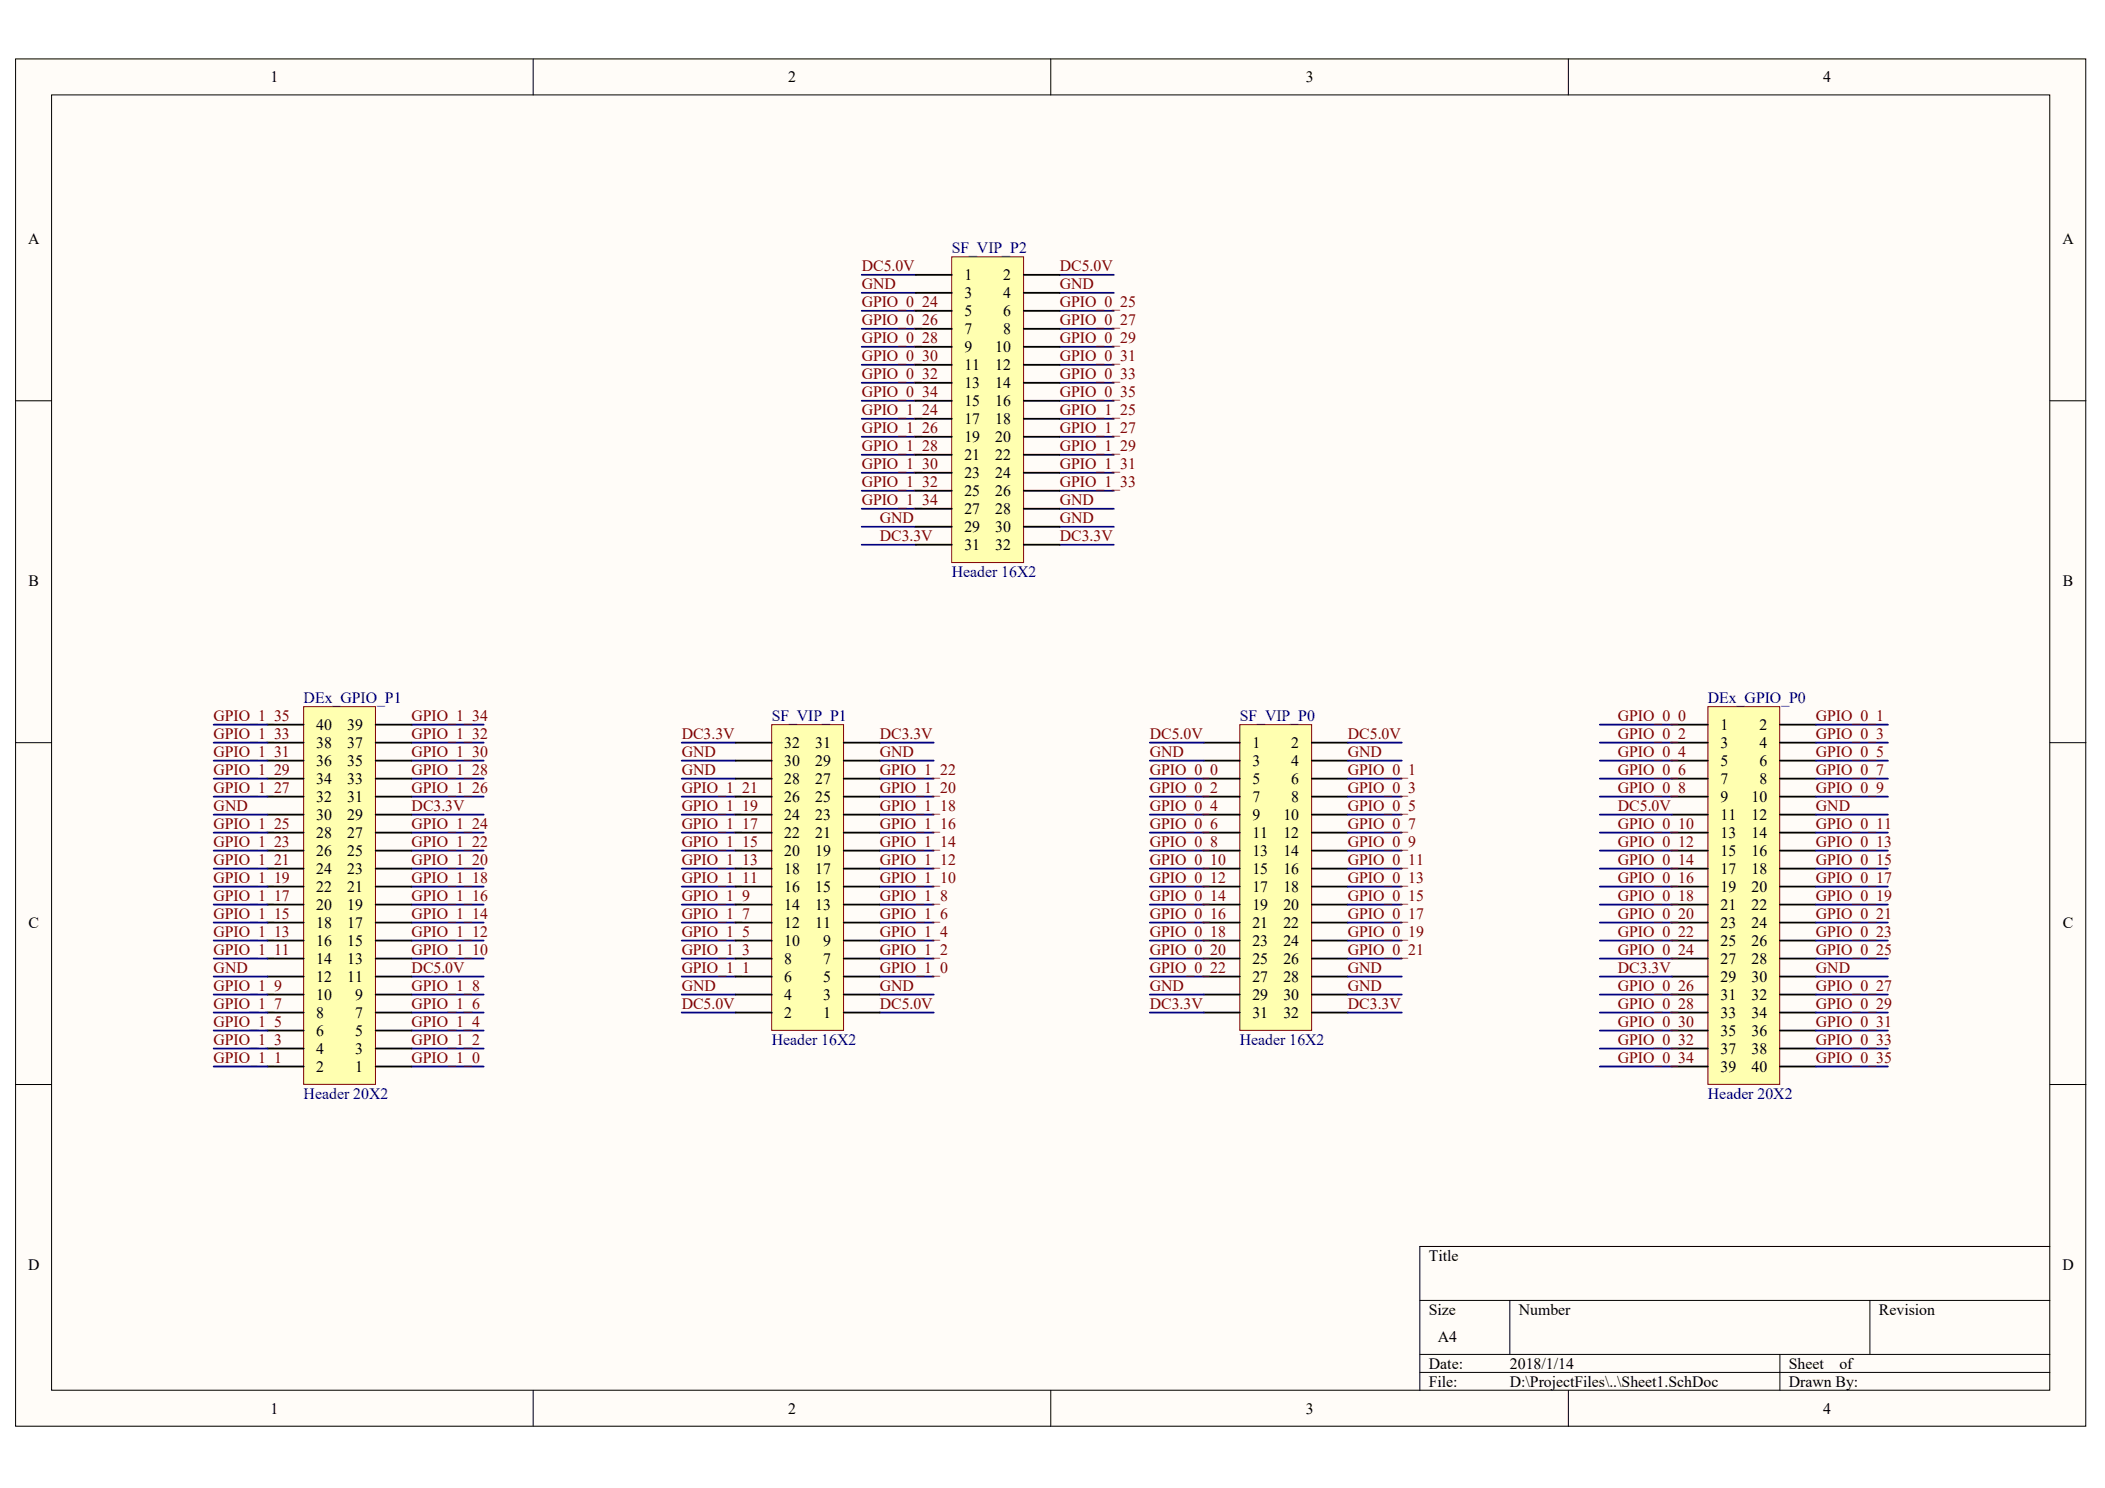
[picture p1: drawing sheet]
<svg xmlns="http://www.w3.org/2000/svg" width="297mm" height="210mm" viewBox="0 0 297 210" stroke-linecap="round" stroke-linejoin="round" font-family="sans-serif">
<defs><g id="words">
<g font-size="2.2">
<text x="38.2" y="11.6">1</text>
<text x="111.2" y="11.6">2</text>
<text x="184.2" y="11.6">3</text>
<text x="257.3" y="11.6">4</text>
<text x="4" y="34.4">A</text>
<text x="291" y="34.4">A</text>
<text x="136.1" y="39.5">1</text>
<text x="141.6" y="39.5">2</text>
<text x="136.1" y="42.1">3</text>
<text x="136.1" y="44.6">5</text>
<text x="136.1" y="47.2">7</text>
<text x="141.6" y="42.1">4</text>
<text x="141.6" y="44.6">6</text>
<text x="141.6" y="47.2">8</text>
<text x="136.1" y="49.7">9</text>
<text x="136.1" y="52.2">11</text>
<text x="140.4" y="49.7">10</text>
<text x="140.4" y="52.2">12</text>
<text x="136.1" y="54.8">13</text>
<text x="136.1" y="57.3">15</text>
<text x="136.1" y="59.8">17</text>
<text x="140.4" y="54.8">14</text>
<text x="140.4" y="57.3">16</text>
<text x="140.4" y="59.8">18</text>
<text x="136.1" y="62.4">19</text>
<text x="136.1" y="64.9">21</text>
<text x="140.4" y="62.4">20</text>
<text x="140.4" y="64.9">22</text>
<text x="136.1" y="67.5">23</text>
<text x="136.1" y="70">25</text>
<text x="140.4" y="67.5">24</text>
<text x="140.4" y="70">26</text>
<text x="136.1" y="72.5">27</text>
<text x="136.1" y="75.1">29</text>
<text x="136.1" y="77.6">31</text>
<text x="140.4" y="72.5">28</text>
<text x="140.4" y="75.1">30</text>
<text x="140.4" y="77.6">32</text>
<text x="4" y="82.6">B</text>
<text x="291.1" y="82.6">B</text>
<text x="44.6" y="105.5">38</text>
<text x="44.6" y="103">40</text>
<text x="49" y="105.5">37</text>
<text x="49" y="103">39</text>
<text x="110.7" y="105.5">32</text>
<text x="115" y="105.5">31</text>
<text x="176.7" y="105.5">1</text>
<text x="182.2" y="105.5">2</text>
<text x="242.8" y="103">1</text>
<text x="242.8" y="105.5">3</text>
<text x="248.3" y="103">2</text>
<text x="248.3" y="105.5">4</text>
<text x="44.6" y="113.1">32</text>
<text x="44.6" y="110.6">34</text>
<text x="44.6" y="108.1">36</text>
<text x="49" y="113.1">31</text>
<text x="49" y="110.6">33</text>
<text x="49" y="108.1">35</text>
<text x="110.7" y="113.1">26</text>
<text x="110.7" y="110.6">28</text>
<text x="110.7" y="108.1">30</text>
<text x="115" y="113.1">25</text>
<text x="115" y="110.6">27</text>
<text x="115" y="108.1">29</text>
<text x="176.7" y="108.1">3</text>
<text x="176.7" y="110.6">5</text>
<text x="176.7" y="113.1">7</text>
<text x="182.2" y="108.1">4</text>
<text x="182.2" y="110.6">6</text>
<text x="182.2" y="113.1">8</text>
<text x="242.8" y="108.1">5</text>
<text x="242.8" y="110.6">7</text>
<text x="242.8" y="113.1">9</text>
<text x="247.1" y="113.1">10</text>
<text x="248.3" y="108.1">6</text>
<text x="248.3" y="110.6">8</text>
<text x="44.6" y="118.2">28</text>
<text x="44.6" y="115.7">30</text>
<text x="49" y="118.2">27</text>
<text x="49" y="115.7">29</text>
<text x="110.7" y="118.2">22</text>
<text x="110.7" y="115.7">24</text>
<text x="115" y="118.2">21</text>
<text x="115" y="115.7">23</text>
<text x="176.7" y="115.7">9</text>
<text x="176.7" y="118.2">11</text>
<text x="181.1" y="115.7">10</text>
<text x="181.1" y="118.2">12</text>
<text x="242.8" y="115.7">11</text>
<text x="242.8" y="118.2">13</text>
<text x="247.1" y="115.7">12</text>
<text x="247.1" y="118.2">14</text>
<text x="44.6" y="125.8">22</text>
<text x="44.6" y="123.3">24</text>
<text x="44.6" y="120.8">26</text>
<text x="49" y="125.8">21</text>
<text x="49" y="123.3">23</text>
<text x="49" y="120.8">25</text>
<text x="110.7" y="125.8">16</text>
<text x="110.7" y="123.3">18</text>
<text x="110.7" y="120.8">20</text>
<text x="115" y="125.8">15</text>
<text x="115" y="123.3">17</text>
<text x="115" y="120.8">19</text>
<text x="176.7" y="120.8">13</text>
<text x="176.7" y="123.3">15</text>
<text x="176.7" y="125.8">17</text>
<text x="181.1" y="120.8">14</text>
<text x="181.1" y="123.3">16</text>
<text x="181.1" y="125.8">18</text>
<text x="242.8" y="120.8">15</text>
<text x="242.8" y="123.3">17</text>
<text x="242.8" y="125.8">19</text>
<text x="247.1" y="120.8">16</text>
<text x="247.1" y="123.3">18</text>
<text x="247.1" y="125.8">20</text>
<text x="4" y="130.9">C</text>
<text x="44.6" y="130.9">18</text>
<text x="44.6" y="128.4">20</text>
<text x="49" y="130.9">17</text>
<text x="49" y="128.4">19</text>
<text x="110.7" y="130.9">12</text>
<text x="110.7" y="128.4">14</text>
<text x="115" y="130.9">11</text>
<text x="115" y="128.4">13</text>
<text x="176.7" y="128.4">19</text>
<text x="176.7" y="130.9">21</text>
<text x="181.1" y="128.4">20</text>
<text x="181.1" y="130.9">22</text>
<text x="242.8" y="128.4">21</text>
<text x="242.8" y="130.9">23</text>
<text x="247.1" y="128.4">22</text>
<text x="247.1" y="130.9">24</text>
<text x="291.1" y="130.9">C</text>
<text x="44.6" y="136">14</text>
<text x="44.6" y="133.5">16</text>
<text x="49" y="136">13</text>
<text x="49" y="133.5">15</text>
<text x="110.7" y="136">8</text>
<text x="110.7" y="133.5">10</text>
<text x="116.2" y="136">7</text>
<text x="116.2" y="133.5">9</text>
<text x="176.7" y="133.5">23</text>
<text x="176.7" y="136">25</text>
<text x="181.1" y="133.5">24</text>
<text x="181.1" y="136">26</text>
<text x="242.8" y="133.5">25</text>
<text x="242.8" y="136">27</text>
<text x="247.1" y="133.5">26</text>
<text x="247.1" y="136">28</text>
<text x="44.6" y="143.6">8</text>
<text x="44.6" y="141.1">10</text>
<text x="44.6" y="138.5">12</text>
<text x="49" y="138.5">11</text>
<text x="50.1" y="143.6">7</text>
<text x="50.1" y="141.1">9</text>
<text x="110.7" y="143.6">2</text>
<text x="110.7" y="141.1">4</text>
<text x="110.7" y="138.5">6</text>
<text x="116.2" y="143.6">1</text>
<text x="116.2" y="141.1">3</text>
<text x="116.2" y="138.5">5</text>
<text x="176.7" y="138.5">27</text>
<text x="176.7" y="141.1">29</text>
<text x="176.7" y="143.6">31</text>
<text x="181.1" y="138.5">28</text>
<text x="181.1" y="141.1">30</text>
<text x="181.1" y="143.6">32</text>
<text x="242.8" y="138.5">29</text>
<text x="242.8" y="141.1">31</text>
<text x="242.8" y="143.6">33</text>
<text x="247.1" y="138.5">30</text>
<text x="247.1" y="141.1">32</text>
<text x="247.1" y="143.6">34</text>
<text x="44.6" y="148.7">4</text>
<text x="44.6" y="146.1">6</text>
<text x="50.1" y="148.7">3</text>
<text x="50.1" y="146.1">5</text>
<text x="242.8" y="146.1">35</text>
<text x="242.8" y="148.7">37</text>
<text x="247.1" y="146.1">36</text>
<text x="247.1" y="148.7">38</text>
<text x="44.6" y="151.2">2</text>
<text x="50.1" y="151.2">1</text>
<text x="242.8" y="151.2">39</text>
<text x="247.1" y="151.2">40</text>
<text x="4" y="179.1">D</text>
<text x="201.6" y="177.8">Title</text>
<text x="291" y="179.1">D</text>
<text x="201.6" y="185.4">Size</text>
<text x="214.3" y="185.4">Number</text>
<text x="265.1" y="185.4">Revision</text>
<text x="202.9" y="189.2">A4</text>
<text x="201.6" y="193">Date:</text>
<text x="201.6" y="195.6">File:</text>
<text x="213.1" y="193">2018/1/14</text>
<text x="213.1" y="195.6">D:\ProjectFiles\..\Sheet1.SchDoc</text>
<text x="252.4" y="193">Sheet</text>
<text x="252.4" y="195.6">Drawn By:</text>
<text x="259.6" y="193">of</text>
<text x="38.2" y="199.4">1</text>
<text x="111.2" y="199.4">2</text>
<text x="184.2" y="199.4">3</text>
<text x="257.3" y="199.4">4</text>
</g>
<g font-size="2.2" fill="#000080">
<text x="134.3" y="35.7">SF_VIP_P2</text>
<text x="134.3" y="81.4">Header 16X2</text>
<text x="42.8" y="99.2">DEx_GPIO_P1</text>
<text x="108.9" y="101.7">SF_VIP_P1</text>
<text x="174.9" y="101.7">SF_VIP_P0</text>
<text x="241" y="99.2">DEx_GPIO_P0</text>
<text x="108.9" y="147.4">Header 16X2</text>
<text x="174.9" y="147.4">Header 16X2</text>
<text x="42.8" y="155">Header 20X2</text>
<text x="241" y="155">Header 20X2</text>
</g>
<g font-size="2.2" fill="#800000">
<text x="121.6" y="38.3">DC5.0V</text>
<text x="121.6" y="40.8">GND</text>
<text x="149.5" y="38.3">DC5.0V</text>
<text x="149.5" y="40.8">GND</text>
<text x="121.6" y="43.3">GPIO_0_24</text>
<text x="121.6" y="45.9">GPIO_0_26</text>
<text x="149.5" y="43.3">GPIO_0_25</text>
<text x="149.5" y="45.9">GPIO_0_27</text>
<text x="121.6" y="48.4">GPIO_0_28</text>
<text x="121.6" y="51">GPIO_0_30</text>
<text x="121.6" y="53.5">GPIO_0_32</text>
<text x="149.5" y="48.4">GPIO_0_29</text>
<text x="149.5" y="51">GPIO_0_31</text>
<text x="149.5" y="53.5">GPIO_0_33</text>
<text x="121.6" y="56">GPIO_0_34</text>
<text x="121.6" y="58.6">GPIO_1_24</text>
<text x="149.5" y="56">GPIO_0_35</text>
<text x="149.5" y="58.6">GPIO_1_25</text>
<text x="121.6" y="61.1">GPIO_1_26</text>
<text x="121.6" y="63.7">GPIO_1_28</text>
<text x="149.5" y="61.1">GPIO_1_27</text>
<text x="149.5" y="63.7">GPIO_1_29</text>
<text x="121.6" y="66.2">GPIO_1_30</text>
<text x="121.6" y="68.7">GPIO_1_32</text>
<text x="121.6" y="71.3">GPIO_1_34</text>
<text x="149.5" y="71.3">GND</text>
<text x="149.5" y="66.2">GPIO_1_31</text>
<text x="149.5" y="68.7">GPIO_1_33</text>
<text x="124.1" y="73.8">GND</text>
<text x="124.1" y="76.3">DC3.3V</text>
<text x="149.5" y="73.8">GND</text>
<text x="149.5" y="76.3">DC3.3V</text>
<text x="30.1" y="101.7">GPIO_1_35</text>
<text x="58.1" y="101.7">GPIO_1_34</text>
<text x="228.3" y="101.7">GPIO_0_0</text>
<text x="256.2" y="101.7">GPIO_0_1</text>
<text x="30.1" y="104.3">GPIO_1_33</text>
<text x="30.1" y="106.8">GPIO_1_31</text>
<text x="58.1" y="106.8">GPIO_1_30</text>
<text x="58.1" y="104.3">GPIO_1_32</text>
<text x="96.2" y="106.8">GND</text>
<text x="96.2" y="104.3">DC3.3V</text>
<text x="124.1" y="106.8">GND</text>
<text x="124.1" y="104.3">DC3.3V</text>
<text x="162.2" y="104.3">DC5.0V</text>
<text x="162.2" y="106.8">GND</text>
<text x="190.2" y="104.3">DC5.0V</text>
<text x="190.2" y="106.8">GND</text>
<text x="228.3" y="104.3">GPIO_0_2</text>
<text x="228.3" y="106.8">GPIO_0_4</text>
<text x="256.2" y="106.8">GPIO_0_5</text>
<text x="256.2" y="104.3">GPIO_0_3</text>
<text x="30.1" y="109.3">GPIO_1_29</text>
<text x="30.1" y="111.9">GPIO_1_27</text>
<text x="58.1" y="111.9">GPIO_1_26</text>
<text x="58.1" y="109.3">GPIO_1_28</text>
<text x="96.2" y="109.3">GND</text>
<text x="96.2" y="111.9">GPIO_1_21</text>
<text x="124.1" y="111.9">GPIO_1_20</text>
<text x="124.1" y="109.3">GPIO_1_22</text>
<text x="162.2" y="109.3">GPIO_0_0</text>
<text x="162.2" y="111.9">GPIO_0_2</text>
<text x="190.2" y="109.3">GPIO_0_1</text>
<text x="190.2" y="111.9">GPIO_0_3</text>
<text x="228.3" y="109.3">GPIO_0_6</text>
<text x="228.3" y="111.9">GPIO_0_8</text>
<text x="256.2" y="111.9">GPIO_0_9</text>
<text x="256.2" y="109.3">GPIO_0_7</text>
<text x="30.1" y="117">GPIO_1_25</text>
<text x="30.1" y="119.5">GPIO_1_23</text>
<text x="30.1" y="114.4">GND</text>
<text x="58.1" y="114.4">DC3.3V</text>
<text x="58.1" y="119.5">GPIO_1_22</text>
<text x="58.1" y="117">GPIO_1_24</text>
<text x="96.2" y="119.5">GPIO_1_15</text>
<text x="96.2" y="117">GPIO_1_17</text>
<text x="96.2" y="114.4">GPIO_1_19</text>
<text x="124.1" y="119.5">GPIO_1_14</text>
<text x="124.1" y="117">GPIO_1_16</text>
<text x="124.1" y="114.4">GPIO_1_18</text>
<text x="162.2" y="114.4">GPIO_0_4</text>
<text x="162.2" y="117">GPIO_0_6</text>
<text x="162.2" y="119.5">GPIO_0_8</text>
<text x="190.2" y="114.4">GPIO_0_5</text>
<text x="190.2" y="117">GPIO_0_7</text>
<text x="190.2" y="119.5">GPIO_0_9</text>
<text x="228.3" y="114.4">DC5.0V</text>
<text x="228.3" y="117">GPIO_0_10</text>
<text x="228.3" y="119.5">GPIO_0_12</text>
<text x="256.2" y="119.5">GPIO_0_13</text>
<text x="256.2" y="117">GPIO_0_11</text>
<text x="256.2" y="114.4">GND</text>
<text x="30.1" y="122">GPIO_1_21</text>
<text x="30.1" y="124.6">GPIO_1_19</text>
<text x="58.1" y="124.6">GPIO_1_18</text>
<text x="58.1" y="122">GPIO_1_20</text>
<text x="96.2" y="124.6">GPIO_1_11</text>
<text x="96.2" y="122">GPIO_1_13</text>
<text x="124.1" y="124.6">GPIO_1_10</text>
<text x="124.1" y="122">GPIO_1_12</text>
<text x="162.2" y="122">GPIO_0_10</text>
<text x="162.2" y="124.6">GPIO_0_12</text>
<text x="190.2" y="122">GPIO_0_11</text>
<text x="190.2" y="124.6">GPIO_0_13</text>
<text x="228.3" y="122">GPIO_0_14</text>
<text x="228.3" y="124.6">GPIO_0_16</text>
<text x="256.2" y="124.6">GPIO_0_17</text>
<text x="256.2" y="122">GPIO_0_15</text>
<text x="30.1" y="127.1">GPIO_1_17</text>
<text x="30.1" y="129.6">GPIO_1_15</text>
<text x="58.1" y="129.6">GPIO_1_14</text>
<text x="58.1" y="127.1">GPIO_1_16</text>
<text x="96.2" y="129.6">GPIO_1_7</text>
<text x="96.2" y="127.1">GPIO_1_9</text>
<text x="124.1" y="129.6">GPIO_1_6</text>
<text x="124.1" y="127.1">GPIO_1_8</text>
<text x="162.2" y="127.1">GPIO_0_14</text>
<text x="162.2" y="129.6">GPIO_0_16</text>
<text x="190.2" y="127.1">GPIO_0_15</text>
<text x="190.2" y="129.6">GPIO_0_17</text>
<text x="228.3" y="127.1">GPIO_0_18</text>
<text x="228.3" y="129.6">GPIO_0_20</text>
<text x="256.2" y="129.6">GPIO_0_21</text>
<text x="256.2" y="127.1">GPIO_0_19</text>
<text x="30.1" y="132.2">GPIO_1_13</text>
<text x="30.1" y="134.7">GPIO_1_11</text>
<text x="30.1" y="137.3">GND</text>
<text x="58.1" y="137.3">DC5.0V</text>
<text x="58.1" y="134.7">GPIO_1_10</text>
<text x="58.1" y="132.2">GPIO_1_12</text>
<text x="96.2" y="137.3">GPIO_1_1</text>
<text x="96.2" y="134.7">GPIO_1_3</text>
<text x="96.2" y="132.2">GPIO_1_5</text>
<text x="124.1" y="137.3">GPIO_1_0</text>
<text x="124.1" y="134.7">GPIO_1_2</text>
<text x="124.1" y="132.2">GPIO_1_4</text>
<text x="162.2" y="132.2">GPIO_0_18</text>
<text x="162.2" y="134.7">GPIO_0_20</text>
<text x="162.2" y="137.3">GPIO_0_22</text>
<text x="190.2" y="137.3">GND</text>
<text x="190.2" y="132.2">GPIO_0_19</text>
<text x="190.2" y="134.7">GPIO_0_21</text>
<text x="228.3" y="132.2">GPIO_0_22</text>
<text x="228.3" y="134.7">GPIO_0_24</text>
<text x="228.3" y="137.3">DC3.3V</text>
<text x="256.2" y="137.3">GND</text>
<text x="256.2" y="134.7">GPIO_0_25</text>
<text x="256.2" y="132.2">GPIO_0_23</text>
<text x="30.1" y="139.8">GPIO_1_9</text>
<text x="30.1" y="142.3">GPIO_1_7</text>
<text x="58.1" y="142.3">GPIO_1_6</text>
<text x="58.1" y="139.8">GPIO_1_8</text>
<text x="96.2" y="142.3">DC5.0V</text>
<text x="96.2" y="139.8">GND</text>
<text x="124.1" y="142.3">DC5.0V</text>
<text x="124.1" y="139.8">GND</text>
<text x="162.2" y="139.8">GND</text>
<text x="162.2" y="142.3">DC3.3V</text>
<text x="190.2" y="139.8">GND</text>
<text x="190.2" y="142.3">DC3.3V</text>
<text x="228.3" y="139.8">GPIO_0_26</text>
<text x="228.3" y="142.3">GPIO_0_28</text>
<text x="256.2" y="142.3">GPIO_0_29</text>
<text x="256.2" y="139.8">GPIO_0_27</text>
<text x="30.1" y="144.9">GPIO_1_5</text>
<text x="30.1" y="147.4">GPIO_1_3</text>
<text x="30.1" y="150">GPIO_1_1</text>
<text x="58.1" y="150">GPIO_1_0</text>
<text x="58.1" y="147.4">GPIO_1_2</text>
<text x="58.1" y="144.9">GPIO_1_4</text>
<text x="228.3" y="144.9">GPIO_0_30</text>
<text x="228.3" y="147.4">GPIO_0_32</text>
<text x="228.3" y="150">GPIO_0_34</text>
<text x="256.2" y="150">GPIO_0_35</text>
<text x="256.2" y="147.4">GPIO_0_33</text>
<text x="256.2" y="144.9">GPIO_0_31</text>
</g>
</g></defs>
<g fill="#fffcf8" stroke="#000" stroke-width=".14">
<path d="M2.2 8.3h292.1v192.9h-292.1z"/>
<path d="M7.3 13.4h281.9v182.7h-281.9z"/>
</g>
<g fill="none" stroke="#000" stroke-width=".14">
<path d="M75.2 8.3v5.1M148.3 8.3v5.1M221.3 8.3v5.1M2.2 56.5h5.1M289.3 56.5h5.1M2.2 104.8h5.1M289.3 104.8h5.1M2.2 153h5.1M289.3 153h5.1M289.3 175.8h-88.9v20.3M75.2 196.1v5.1M148.3 196.1v5.1"/>
<path d="M200.4 183.4h88.9M200.4 191.1h88.9M200.4 193.6h88.9M213.1 183.4v7.7M221.3 196.1v5.1M251.2 191.1v5M263.9 183.4v7.7"/>
</g>
<path d="M174.9 102.2h10.2v43.1h-10.2z" fill="#ffffb0" stroke="#800000" stroke-width=".14"/>
<g fill="none" stroke="#000" stroke-width=".25">
<path d="M169.9 104.8h5M169.9 107.3h5M169.9 109.8h5M169.9 112.4h5M169.9 114.9h5M169.9 117.5h5M169.9 120h5M185.1 104.8h5.1M185.1 107.3h5.1M185.1 109.8h5.1M185.1 112.4h5.1M185.1 114.9h5.1"/>
<path d="M185.1 117.5h5.1M185.1 120h5.1M169.9 122.5h5M169.9 125.1h5M169.9 127.6h5M169.9 130.1h5M169.9 132.7h5M169.9 135.2h5M169.9 137.8h5M185.1 122.5h5.1M185.1 125.1h5.1M185.1 127.6h5.1"/>
<path d="M185.1 130.1h5.1M185.1 132.7h5.1M185.1 135.2h5.1M185.1 137.8h5.1M169.9 140.3h5M169.9 142.8h5M185.1 140.3h5.1M185.1 142.8h5.1"/>
</g>
<path d="M241 99.7h10.1v53.3h-10.1z" fill="#ffffb0" stroke="#800000" stroke-width=".14"/>
<g fill="none" stroke="#000" stroke-width=".25">
<path d="M235.9 102.2h5.1M235.9 104.8h5.1M235.9 107.3h5.1M235.9 109.8h5.1M235.9 112.4h5.1M235.9 114.9h5.1M235.9 117.5h5.1M235.9 120h5.1M251.2 102.2h5M251.2 104.8h5M251.2 107.3h5M251.2 109.8h5"/>
<path d="M251.2 112.4h5M251.2 114.9h5M251.2 117.5h5M251.2 120h5M235.9 122.5h5.1M235.9 125.1h5.1M235.9 127.6h5.1M235.9 130.1h5.1M235.9 132.7h5.1M235.9 135.2h5.1M235.9 137.8h5.1M251.2 122.5h5"/>
<path d="M251.2 125.1h5M251.2 127.6h5M251.2 130.1h5M251.2 132.7h5M251.2 135.2h5M251.2 137.8h5M235.9 140.3h5.1M235.9 142.8h5.1M235.9 145.4h5.1M235.9 147.9h5.1M235.9 150.4h5.1M251.2 140.3h5"/>
<path d="M251.2 142.8h5M251.2 145.4h5M251.2 147.9h5M251.2 150.4h5"/>
</g>
<g fill="none" stroke="#000080" stroke-width=".25">
<path d="M121.6 38.8h7.6M149.5 38.8h7.7M121.6 41.3h7.6M121.6 43.8h7.6M121.6 46.4h7.6M121.6 48.9h7.6M121.6 51.5h7.6M121.6 54h7.6M121.6 56.5h7.6M121.6 59.1h7.6M149.5 41.3h7.7M149.5 43.8h7.7"/>
<path d="M149.5 46.4h7.7M149.5 48.9h7.7M149.5 51.5h7.7M149.5 54h7.7M149.5 56.5h7.7M149.5 59.1h7.7M121.6 61.6h7.6M121.6 64.2h7.6M121.6 66.7h7.6M121.6 69.2h7.6M121.6 71.8h7.6M121.6 74.3h7.6"/>
<path d="M121.6 76.8h7.6M149.5 61.6h7.7M149.5 64.2h7.7M149.5 66.7h7.7M149.5 69.2h7.7M149.5 71.8h7.7M149.5 74.3h7.7M149.5 76.8h7.7M58.1 104.8h10.2M58.1 107.3h10.2M58.1 109.8h10.2M58.1 112.4h10.2"/>
<path d="M58.1 114.9h10.2M58.1 117.5h10.2M58.1 120h10.2M58.1 102.2h10.2M96.2 104.8h7.6M96.2 107.3h7.6M96.2 109.8h7.6M96.2 112.4h7.6M96.2 114.9h7.6M96.2 117.5h7.6M96.2 120h7.6M124.1 104.8h7.7"/>
<path d="M124.1 107.3h7.7M124.1 109.8h7.7M124.1 112.4h7.7M124.1 114.9h7.7M124.1 117.5h7.7M124.1 120h7.7M162.2 104.8h7.7M162.2 107.3h7.7M162.2 109.8h7.7M162.2 112.4h7.7M162.2 114.9h7.7M162.2 117.5h7.7"/>
<path d="M162.2 120h7.7M190.2 104.8h7.6M190.2 107.3h7.6M190.2 109.8h7.6M190.2 112.4h7.6M190.2 114.9h7.6M190.2 117.5h7.6M190.2 120h7.6M225.8 104.8h10.1M225.8 107.3h10.1M225.8 109.8h10.1M225.8 112.4h10.1"/>
<path d="M225.8 114.9h10.1M225.8 117.5h10.1M225.8 120h10.1M225.8 102.2h10.1M256.2 104.8h10.2M256.2 107.3h10.2M256.2 109.8h10.2M256.2 112.4h10.2M256.2 114.9h10.2M256.2 117.5h10.2M256.2 120h10.2M256.2 102.2h10.2"/>
<path d="M58.1 122.5h10.2M58.1 125.1h10.2M58.1 127.6h10.2M58.1 130.1h10.2M58.1 132.7h10.2M58.1 135.2h10.2M58.1 137.8h10.2M96.2 122.5h7.6M96.2 125.1h7.6M96.2 127.6h7.6M96.2 130.1h7.6M96.2 132.7h7.6"/>
<path d="M96.2 135.2h7.6M96.2 137.8h7.6M124.1 122.5h7.7M124.1 125.1h7.7M124.1 127.6h7.7M124.1 130.1h7.7M124.1 132.7h7.7M124.1 135.2h7.7M124.1 137.8h7.7M162.2 122.5h7.7M162.2 125.1h7.7M162.2 127.6h7.7"/>
<path d="M162.2 130.1h7.7M162.2 132.7h7.7M162.2 135.2h7.7M162.2 137.8h7.7M190.2 122.5h7.6M190.2 125.1h7.6M190.2 127.6h7.6M190.2 130.1h7.6M190.2 132.7h7.6M190.2 135.2h7.6M190.2 137.8h7.6M225.8 122.5h10.1"/>
<path d="M225.8 125.1h10.1M225.8 127.6h10.1M225.8 130.1h10.1M225.8 132.7h10.1M225.8 135.2h10.1M225.8 137.8h10.1M256.2 122.5h10.2M256.2 125.1h10.2M256.2 127.6h10.2M256.2 130.1h10.2M256.2 132.7h10.2M256.2 135.2h10.2"/>
<path d="M256.2 137.8h10.2M58.1 140.3h10.2M58.1 142.8h10.2M58.1 145.4h10.2M58.1 147.9h10.2M58.1 150.4h10.2M96.2 140.3h7.6M96.2 142.8h7.6M124.1 140.3h7.7M124.1 142.8h7.7M162.2 140.3h7.7M162.2 142.8h7.7"/>
<path d="M190.2 140.3h7.6M190.2 142.8h7.6M225.8 140.3h10.1M225.8 142.8h10.1M225.8 145.4h10.1M225.8 147.9h10.1M225.8 150.4h10.1M256.2 140.3h10.2M256.2 142.8h10.2M256.2 145.4h10.2M256.2 147.9h10.2M256.2 150.4h10.2"/>
</g>
<path d="M42.8 99.7h10.2v53.3h-10.2z" fill="#ffffb0" stroke="#800000" stroke-width=".14"/>
<g fill="none" stroke="#000" stroke-width=".25">
<path d="M37.8 120h5M37.8 117.5h5M37.8 114.9h5M37.8 112.4h5M37.8 109.8h5M37.8 107.3h5M37.8 104.8h5M37.8 102.2h5M53 120h5.1M53 117.5h5.1M53 114.9h5.1M53 112.4h5.1"/>
<path d="M53 109.8h5.1M53 107.3h5.1M53 104.8h5.1M53 102.2h5.1M37.8 137.8h5M37.8 135.2h5M37.8 132.7h5M37.8 130.1h5M37.8 127.6h5M37.8 125.1h5M37.8 122.5h5M53 137.8h5.1"/>
<path d="M53 135.2h5.1M53 132.7h5.1M53 130.1h5.1M53 127.6h5.1M53 125.1h5.1M53 122.5h5.1M37.8 150.4h5M37.8 147.9h5M37.8 145.4h5M37.8 142.8h5M37.8 140.3h5M53 150.4h5.1"/>
<path d="M53 147.9h5.1M53 145.4h5.1M53 142.8h5.1M53 140.3h5.1"/>
</g>
<path d="M108.9 102.2h10.1v43.1h-10.1z" fill="#ffffb0" stroke="#800000" stroke-width=".14"/>
<g fill="none" stroke="#000" stroke-width=".25">
<path d="M103.8 120h5.1M103.8 117.5h5.1M103.8 114.9h5.1M103.8 112.4h5.1M103.8 109.8h5.1M103.8 107.3h5.1M103.8 104.8h5.1M119.1 120h5M119.1 117.5h5M119.1 114.9h5M119.1 112.4h5M119.1 109.8h5"/>
<path d="M119.1 107.3h5M119.1 104.8h5M103.8 137.8h5.1M103.8 135.2h5.1M103.8 132.7h5.1M103.8 130.1h5.1M103.8 127.6h5.1M103.8 125.1h5.1M103.8 122.5h5.1M119.1 137.8h5M119.1 135.2h5M119.1 132.7h5"/>
<path d="M119.1 130.1h5M119.1 127.6h5M119.1 125.1h5M119.1 122.5h5M103.8 142.8h5.1M103.8 140.3h5.1M119.1 142.8h5M119.1 140.3h5"/>
</g>
<path d="M134.3 36.2h10.1v43.2h-10.1z" fill="#ffffb0" stroke="#800000" stroke-width=".14"/>
<g fill="none" stroke="#000" stroke-width=".25">
<path d="M129.2 38.8h5.1M144.5 38.8h5M129.2 41.3h5.1M129.2 43.8h5.1M129.2 46.4h5.1M129.2 48.9h5.1M129.2 51.5h5.1M129.2 54h5.1M129.2 56.5h5.1M129.2 59.1h5.1M144.5 41.3h5M144.5 43.8h5"/>
<path d="M144.5 46.4h5M144.5 48.9h5M144.5 51.5h5M144.5 54h5M144.5 56.5h5M144.5 59.1h5M129.2 61.6h5.1M129.2 64.2h5.1M129.2 66.7h5.1M129.2 69.2h5.1M129.2 71.8h5.1M129.2 74.3h5.1"/>
<path d="M129.2 76.8h5.1M144.5 61.6h5M144.5 64.2h5M144.5 66.7h5M144.5 69.2h5M144.5 71.8h5M144.5 74.3h5M144.5 76.8h5"/>
</g>
<g fill="none" stroke="#000080" stroke-width=".25">
<path d="M30.1 102.2h7.7M30.1 104.8h7.7M30.1 107.3h7.7M30.1 109.8h7.7M30.1 112.4h7.7M30.1 114.9h7.7M30.1 117.5h7.7M30.1 120h7.7M30.1 122.5h7.7M30.1 125.1h7.7M30.1 127.6h7.7M30.1 130.1h7.7"/>
<path d="M30.1 132.7h7.7M30.1 135.2h7.7M30.1 137.8h7.7M30.1 140.3h7.7M30.1 142.8h7.7M30.1 145.4h7.7M30.1 147.9h7.7M30.1 150.4h7.7"/>
</g>
<use href="#words"/>
</svg>
